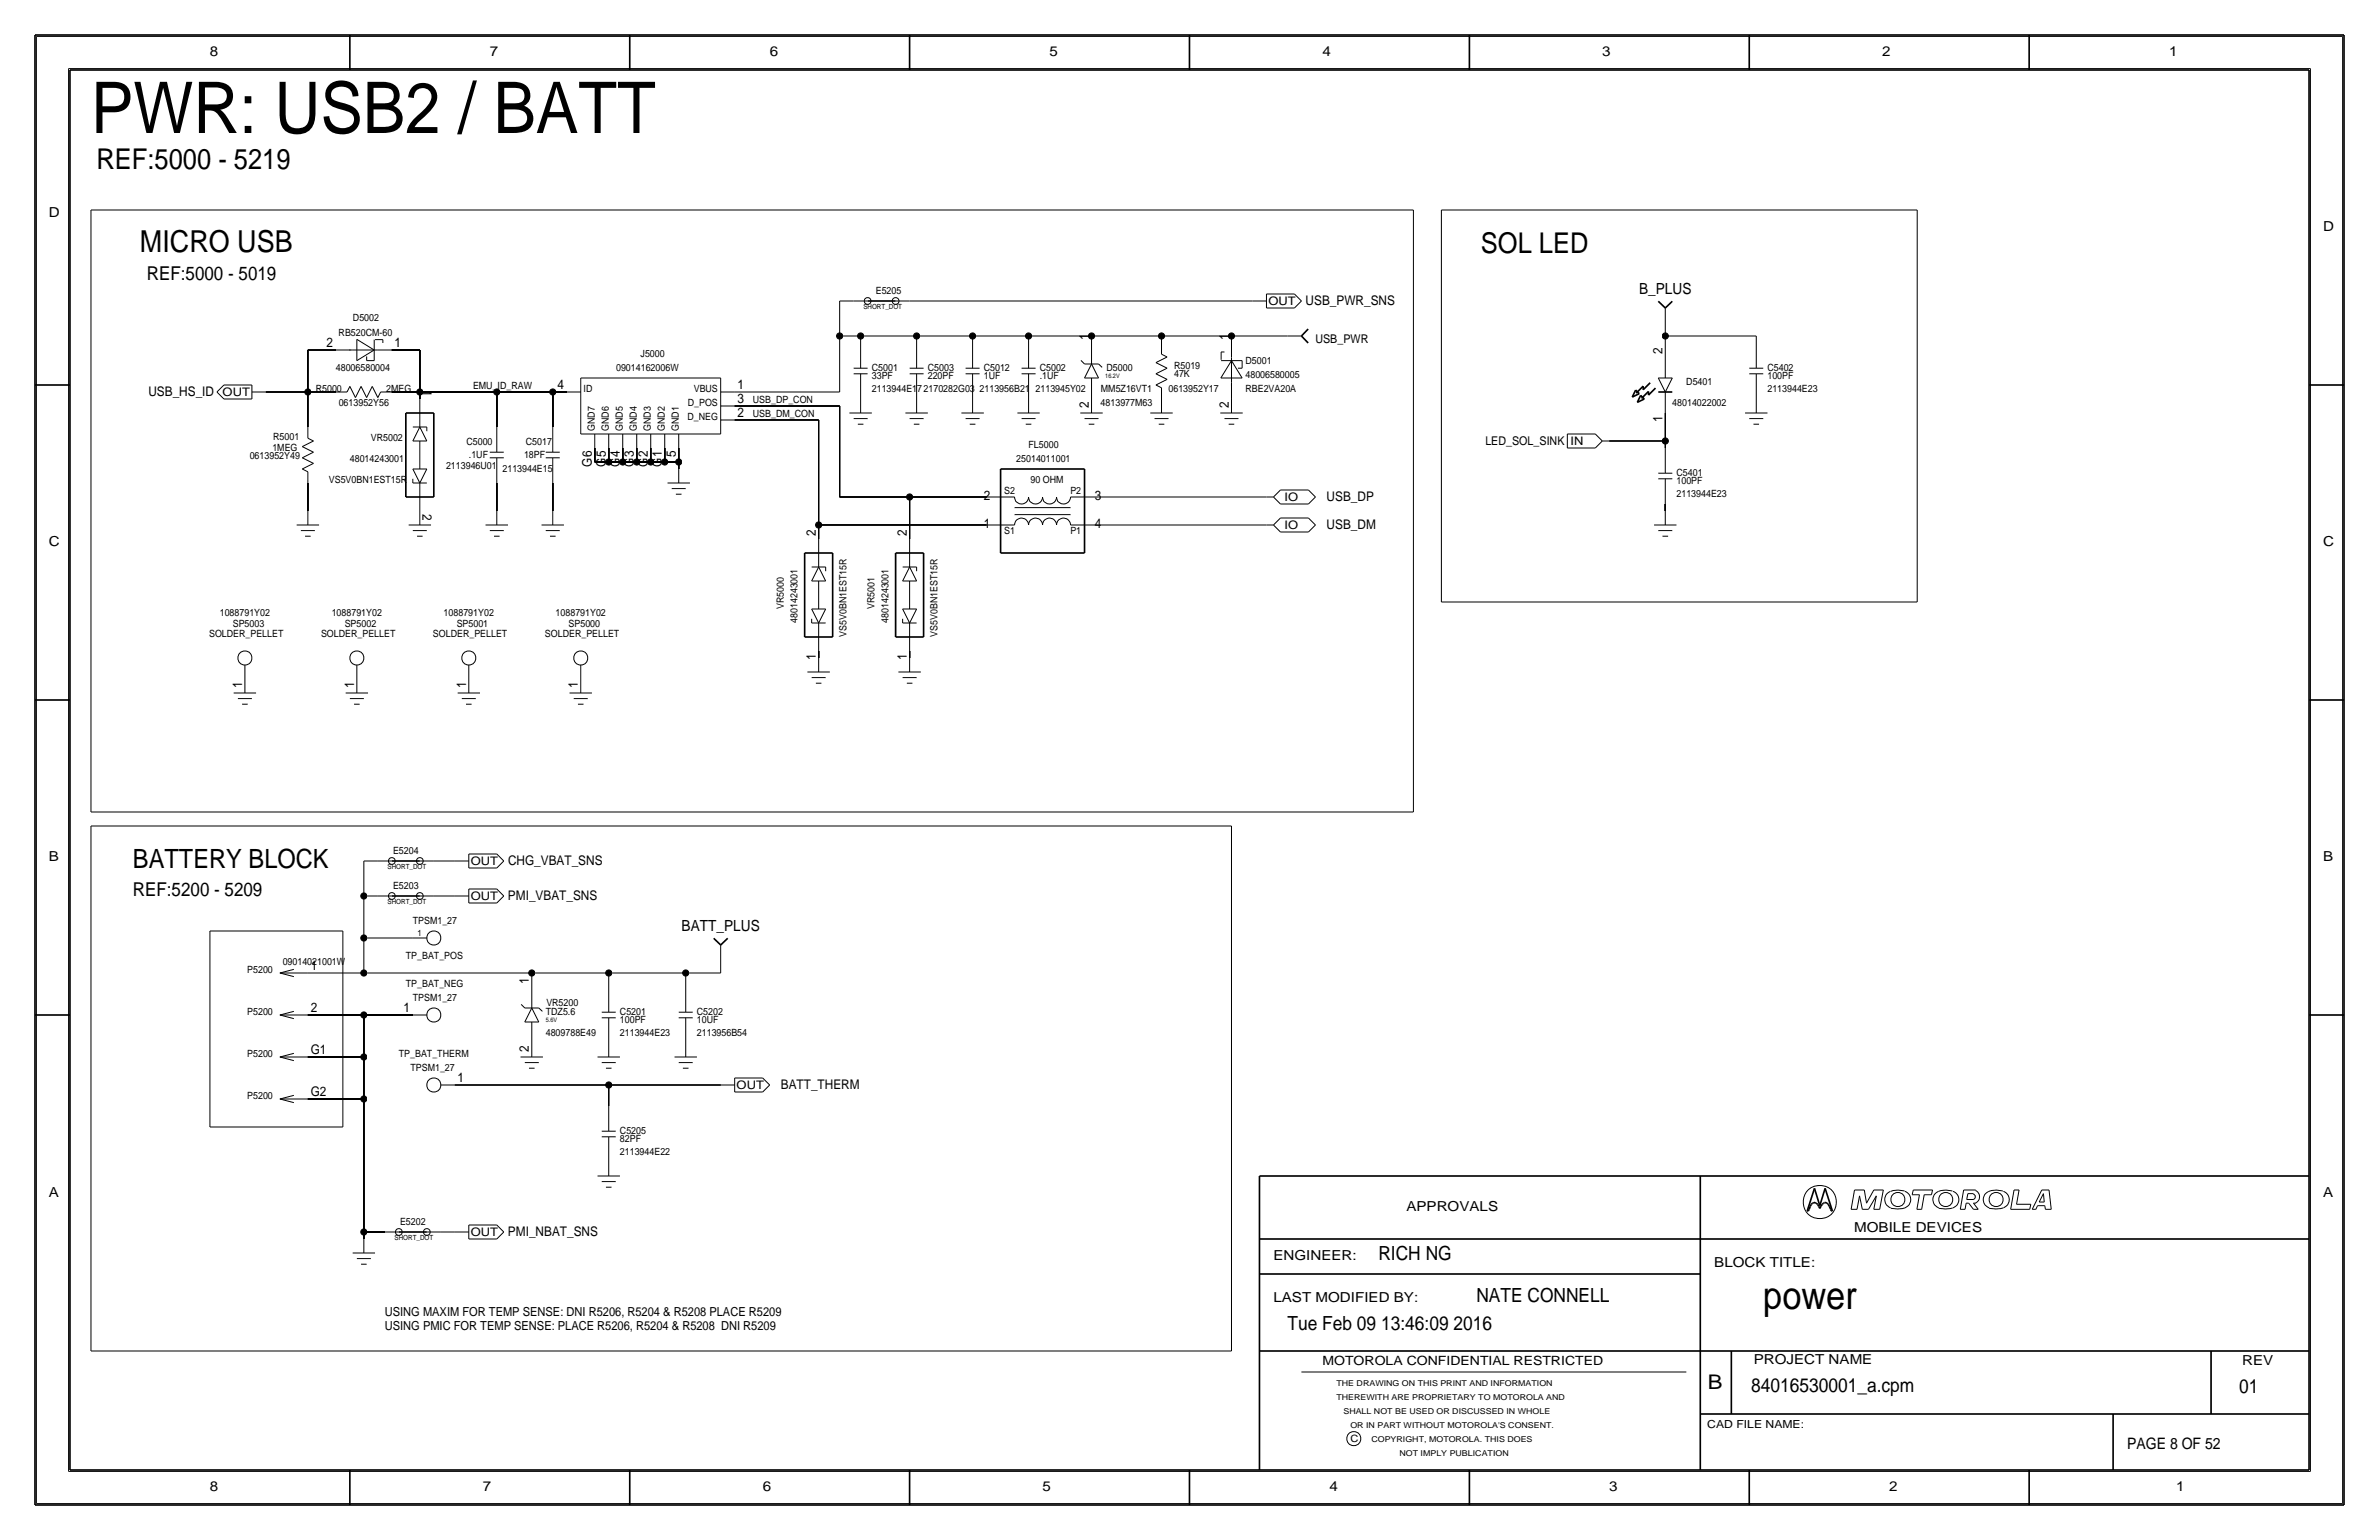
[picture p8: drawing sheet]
<svg xmlns="http://www.w3.org/2000/svg" width="432mm" height="279mm" viewBox="0 0 432 279" stroke-linecap="round" stroke-linejoin="round" font-family="sans-serif">
<defs><g id="words">
<text font-size="12.9" x="16.5" y="24.1">PWR: USB2 / BATT</text>
<text font-size="7" x="320" y="237.5">power</text>
<text font-size="5.5" x="25.4" y="45.7">MICRO USB</text>
<g font-size="5.2">
<text x="17.5" y="30.7">REF:5000 - 5219</text>
<text x="268.8" y="45.9">SOL LED</text>
</g>
<text font-size="4.8" x="24.1" y="157.5">BATTERY BLOCK</text>
<text font-size="3.7" x="310" y="252.1">B</text>
<g font-size="3.5">
<text x="26.7" y="50.8">REF:5000 - 5019</text>
<text x="24.1" y="162.6">REF:5200 - 5209</text>
<text x="250.2" y="228.6">RICH NG</text>
<text x="268" y="236.2">NATE CONNELL</text>
<text x="233.7" y="241.3">Tue Feb 09 13:46:09 2016</text>
<text x="317.9" y="252.6">84016530001_a.cpm</text>
<text x="406.4" y="252.7">01</text>
</g>
<text font-size="2.9" x="386.1" y="262.9">PAGE 8 OF 52</text>
<g font-size="2.8">
<text x="297.5" y="53.3">B_PLUS</text>
<text x="123.7" y="168.9">BATT_PLUS</text>
</g>
<g font-size="2.5">
<text x="38.1" y="10.2">8</text>
<text x="88.9" y="10.2">7</text>
<text x="139.7" y="10.2">6</text>
<text x="190.5" y="10.2">5</text>
<text x="240" y="10.2">4</text>
<text x="290.8" y="10.2">3</text>
<text x="341.6" y="10.2">2</text>
<text x="393.7" y="10.2">1</text>
<text x="8.9" y="39.4">D</text>
<text x="421.6" y="41.9">D</text>
<text x="8.9" y="99.1">C</text>
<text x="421.6" y="99.1">C</text>
<text x="8.9" y="156.2">B</text>
<text x="421.6" y="156.2">B</text>
<text x="8.9" y="217.2">A</text>
<text x="255.3" y="219.7">APPROVALS</text>
<text x="421.6" y="217.2">A</text>
<text x="336.5" y="223.5">MOBILE DEVICES</text>
<text x="231.1" y="228.6">ENGINEER:</text>
<text x="311.1" y="229.9">BLOCK TITLE:</text>
<text x="231.1" y="236.2">LAST MODIFIED BY:</text>
<text x="318.3" y="247.5">PROJECT NAME</text>
<text x="407" y="247.6">REV</text>
<text x="38.1" y="270.5">8</text>
<text x="87.6" y="270.5">7</text>
<text x="138.4" y="270.5">6</text>
<text x="189.2" y="270.5">5</text>
<text x="241.3" y="270.5">4</text>
<text x="292.1" y="270.5">3</text>
<text x="342.9" y="270.5">2</text>
<text x="395" y="270.5">1</text>
</g>
<g font-size="2.4">
<text x="237" y="55.4">USB_PWR_SNS</text>
<text x="59.3" y="63">2</text>
<text x="71.6" y="63">1</text>
<text x="197.6" y="61.7" transform="rotate(-90 197.6 61.7)">1</text>
<text x="223" y="61.7" transform="rotate(-90 223 61.7)">1</text>
<text x="301.8" y="64.3" transform="rotate(-90 301.8 64.3)">2</text>
<text x="26.9" y="71.9">USB_HS_ID</text>
<text x="76.7" y="70.7" transform="rotate(90 76.7 70.7)">1</text>
<text x="101.2" y="70.6">4</text>
<text x="133.9" y="70.6">1</text>
<text x="133.9" y="73.2">3</text>
<text x="133.9" y="75.7">2</text>
<text x="197.6" y="74.1" transform="rotate(-90 197.6 74.1)">2</text>
<text x="223" y="74.1" transform="rotate(-90 223 74.1)">2</text>
<text x="301.8" y="76.6" transform="rotate(-90 301.8 76.6)">1</text>
<text x="122.7" y="83" transform="rotate(-90 122.7 83)">5</text>
<text x="107.4" y="84.7" transform="rotate(-90 107.4 84.7)">G6</text>
<text x="110" y="84.7" transform="rotate(-90 110 84.7)">G5</text>
<text x="112.5" y="84.7" transform="rotate(-90 112.5 84.7)">G4</text>
<text x="115.1" y="84.7" transform="rotate(-90 115.1 84.7)">G3</text>
<text x="117.6" y="84.7" transform="rotate(-90 117.6 84.7)">G2</text>
<text x="120.1" y="84.7" transform="rotate(-90 120.1 84.7)">G1</text>
<text x="76.7" y="93.2" transform="rotate(90 76.7 93.2)">2</text>
<text x="178.6" y="90.7">2</text>
<text x="178.6" y="95.8">1</text>
<text x="198.7" y="90.7">3</text>
<text x="198.7" y="95.8">4</text>
<text x="240.8" y="90.9">USB_DP</text>
<text x="148.1" y="97.3" transform="rotate(-90 148.1 97.3)">2</text>
<text x="164.6" y="97.3" transform="rotate(-90 164.6 97.3)">2</text>
<text x="240.8" y="96">USB_DM</text>
<text x="148.1" y="119.8" transform="rotate(-90 148.1 119.8)">1</text>
<text x="164.6" y="119.8" transform="rotate(-90 164.6 119.8)">1</text>
<text x="43.9" y="124.9" transform="rotate(-90 43.9 124.9)">1</text>
<text x="64.3" y="124.9" transform="rotate(-90 64.3 124.9)">1</text>
<text x="84.6" y="124.9" transform="rotate(-90 84.6 124.9)">1</text>
<text x="104.9" y="124.9" transform="rotate(-90 104.9 124.9)">1</text>
<text x="92.2" y="157">CHG_VBAT_SNS</text>
<text x="92.2" y="163.3">PMI_VBAT_SNS</text>
<text x="56.4" y="176">1</text>
<text x="96" y="178.6" transform="rotate(-90 96 178.6)">1</text>
<text x="56.4" y="183.6">2</text>
<text x="73.2" y="183.6">1</text>
<text x="56.4" y="191.3">G1</text>
<text x="96" y="190.9" transform="rotate(-90 96 190.9)">2</text>
<text x="83.1" y="196.3">1</text>
<text x="141.7" y="197.6">BATT_THERM</text>
<text x="56.4" y="198.9">G2</text>
<text x="92.2" y="224.3">PMI_NBAT_SNS</text>
</g>
<g font-size="2.3">
<text x="69.8" y="238.8">USING MAXIM FOR TEMP SENSE: DNI R5206, R5204 &amp; R5208 PLACE R5209</text>
<text x="69.8" y="241.3">USING PMIC FOR TEMP SENSE: PLACE R5206, R5204 &amp; R5208 DNI R5209</text>
<text x="240" y="247.6">MOTOROLA CONFIDENTIAL RESTRICTED</text>
</g>
<g font-size="2.2">
<text x="238.8" y="62.2">USB_PWR</text>
<text x="269.6" y="80.8">LED_SOL_SINK</text>
</g>
<g font-size="2.1">
<text x="230.2" y="55.4">OUT</text>
<text x="40.4" y="71.9">OUT</text>
<text x="285" y="80.7">IN</text>
<text x="233.2" y="96">IO</text>
<text x="233.2" y="90.9">IO</text>
<text x="85.4" y="157">OUT</text>
<text x="85.4" y="163.4">OUT</text>
<text x="133.7" y="197.7">OUT</text>
<text x="85.4" y="224.3">OUT</text>
</g>
<text font-size="2" x="309.9" y="259.1">CAD FILE NAME:</text>
<g font-size="1.8">
<text x="159" y="53.3">E5205</text>
<text x="64.1" y="58.3">D5002</text>
<text x="61.5" y="61">RB520CM-60</text>
<text x="116.3" y="64.8">J5000</text>
<text x="57.3" y="71.1">R5000</text>
<text x="61" y="67.3">48006580004</text>
<text x="70.1" y="71.1">2MEG</text>
<text x="85.9" y="70.6">EMU_ID_RAW</text>
<text x="105.9" y="71.1">ID</text>
<text x="111.8" y="67.3">09014162006W</text>
<text x="125.9" y="71.1">VBUS</text>
<text x="158.2" y="71.1">2113944E172170282G03</text>
<text x="158.2" y="68.8">33PF</text>
<text x="158.2" y="67.3">C5001</text>
<text x="168.4" y="68.8">220PF</text>
<text x="168.4" y="67.3">C5003</text>
<text x="177.8" y="71.1">2113956B21</text>
<text x="178.6" y="68.8">1UF</text>
<text x="178.6" y="67.3">C5012</text>
<text x="188" y="71.1">2113945Y02</text>
<text x="188.7" y="68.8">.1UF</text>
<text x="188.7" y="67.3">C5002</text>
<text x="199.8" y="71.1">MM5Z16VT1</text>
<text x="200.8" y="67.3">D5000</text>
<text x="212.1" y="71.1">0613952Y17</text>
<text x="213.1" y="68.4">47K</text>
<text x="213.1" y="67">R5019</text>
<text x="226.1" y="68.6">48006580005</text>
<text x="226.1" y="71.1">RBE2VA20A</text>
<text x="226.1" y="66">D5001</text>
<text x="306.1" y="69.8">D5401</text>
<text x="320.8" y="67.3">C5402</text>
<text x="320.8" y="68.8">100PF</text>
<text x="320.8" y="71.1">2113944E23</text>
<text x="61.5" y="73.7">0613952Y56</text>
<text x="124.8" y="76.2">D_NEG</text>
<text x="124.8" y="73.7">D_POS</text>
<text x="136.7" y="73.2">USB_DP_CON</text>
<text x="136.7" y="75.7">USB_DM_CON</text>
<text x="199.8" y="73.7">4813977M63</text>
<text x="303.5" y="73.7">48014022002</text>
<text x="45.3" y="83.3">0613952Y49</text>
<text x="49.4" y="81.7">1MEG</text>
<text x="49.6" y="79.9">R5001</text>
<text x="63.5" y="83.8">48014243001</text>
<text x="67.3" y="80">VR5002</text>
<text x="84.7" y="80.8">C5000</text>
<text x="85.1" y="83.1">.1UF</text>
<text x="95.1" y="83">18PF</text>
<text x="95.4" y="80.8">C5017</text>
<text x="107.9" y="78.2" transform="rotate(-90 107.9 78.2)">GND7</text>
<text x="110.5" y="78.2" transform="rotate(-90 110.5 78.2)">GND6</text>
<text x="113" y="78.2" transform="rotate(-90 113 78.2)">GND5</text>
<text x="115.6" y="78.2" transform="rotate(-90 115.6 78.2)">GND4</text>
<text x="118.1" y="78.2" transform="rotate(-90 118.1 78.2)">GND3</text>
<text x="120.6" y="78.2" transform="rotate(-90 120.6 78.2)">GND2</text>
<text x="123.2" y="78.2" transform="rotate(-90 123.2 78.2)">GND1</text>
<text x="184.5" y="83.8">25014011001</text>
<text x="186.7" y="81.3">FL5000</text>
<text x="59.7" y="87.6">VS5V0BN1EST15R</text>
<text x="81" y="85.1">2113946U01</text>
<text x="91.2" y="85.7">2113944E15</text>
<text x="182.3" y="89.6">S2</text>
<text x="187" y="87.6">90 OHM</text>
<text x="194.3" y="89.6">P2</text>
<text x="304.3" y="87.9">100PF</text>
<text x="304.3" y="86.4">C5401</text>
<text x="304.3" y="90.2">2113944E23</text>
<text x="182.3" y="96.8">S1</text>
<text x="194.3" y="96.8">P1</text>
<text x="39.9" y="111.8">1088791Y02</text>
<text x="42.3" y="113.8">SP5003</text>
<text x="60.2" y="111.8">1088791Y02</text>
<text x="62.6" y="113.8">SP5002</text>
<text x="80.5" y="111.8">1088791Y02</text>
<text x="82.9" y="113.8">SP5001</text>
<text x="100.8" y="111.8">1088791Y02</text>
<text x="103.2" y="113.8">SP5000</text>
<text x="142.2" y="110.5" transform="rotate(-90 142.2 110.5)">VR5000</text>
<text x="144.8" y="113" transform="rotate(-90 144.8 113)">48014243001</text>
<text x="158.7" y="110.5" transform="rotate(-90 158.7 110.5)">VR5001</text>
<text x="161.3" y="113" transform="rotate(-90 161.3 113)">48014243001</text>
<text x="38" y="115.6">SOLDER_PELLET</text>
<text x="58.3" y="115.6">SOLDER_PELLET</text>
<text x="78.6" y="115.6">SOLDER_PELLET</text>
<text x="98.9" y="115.6">SOLDER_PELLET</text>
<text x="153.7" y="115.6" transform="rotate(-90 153.7 115.6)">VS5V0BN1EST15R</text>
<text x="170.2" y="115.6" transform="rotate(-90 170.2 115.6)">VS5V0BN1EST15R</text>
<text x="71.3" y="154.9">E5204</text>
<text x="71.3" y="161.3">E5203</text>
<text x="74.9" y="167.6">TPSM1_27</text>
<text x="73.7" y="174">TP_BAT_POS</text>
<text x="44.9" y="176.5">P5200</text>
<text x="51.3" y="175">09014021001W</text>
<text x="73.7" y="179.1">TP_BAT_NEG</text>
<text x="44.9" y="184.2">P5200</text>
<text x="74.9" y="181.6">TPSM1_27</text>
<text x="99.1" y="184.1">TDZ5.6</text>
<text x="99.2" y="182.6">VR5200</text>
<text x="112.5" y="185.7">100PF</text>
<text x="112.5" y="184.1">C5201</text>
<text x="126.5" y="184.2">C5202</text>
<text x="126.5" y="185.7">10UF</text>
<text x="44.9" y="191.8">P5200</text>
<text x="72.4" y="191.8">TP_BAT_THERM</text>
<text x="99.1" y="188">4809788E49</text>
<text x="112.5" y="188">2113944E23</text>
<text x="126.5" y="188">2113956B54</text>
<text x="74.5" y="194.3">TPSM1_27</text>
<text x="44.9" y="199.4">P5200</text>
<text x="112.5" y="209.5">2113944E22</text>
<text x="112.5" y="207.3">82PF</text>
<text x="112.5" y="205.7">C5205</text>
<text x="72.6" y="222.3">E5202</text>
<text x="245.1" y="261.6">C</text>
</g>
<text font-size="1.6" x="75.8" y="169.8">1</text>
<g font-size="1.5">
<text x="242.6" y="251.5">THE DRAWING ON THIS PRINT AND INFORMATION</text>
<text x="242.6" y="254">THEREWITH ARE PROPRIETARY TO MOTOROLA AND</text>
<text x="243.8" y="256.5">SHALL NOT BE USED OR DISCUSSED IN WHOLE</text>
<text x="245.1" y="259.1">OR IN PART WITHOUT MOTOROLA'S CONSENT.</text>
<text x="248.9" y="261.6">COPYRIGHT, MOTOROLA. THIS DOES</text>
<text x="254" y="264.2">NOT IMPLY PUBLICATION</text>
</g>
<g font-size="1.3">
<text x="156.7" y="56">SHORT_DOT</text>
<text x="70.3" y="157.6">SHORT_DOT</text>
<text x="70.3" y="164">SHORT_DOT</text>
<text x="71.6" y="224.9">SHORT_DOT</text>
</g>
<g font-size="1.1">
<text x="200.6" y="68.6">16.2V</text>
<text x="99.1" y="185.4">5.6V</text>
</g>
</g></defs>
<!-- layer: Nets -->
<g fill="none" stroke="#000" stroke-width=".18">
<path d="M16.5 38.1h240zM16.5 38.1v109.2zM256.5 38.1v109.2zM261.6 38.1v71.1zM261.6 38.1h86.4zM348 38.1v71.1zM152.4 54.6h2.5zM152.4 54.6v6.4zM165.1 54.6h62.2zM302.3 58.4v2.6zM48.3 71.1h7.6zM55.9 71.1v6.4z"/>
<path d="M55.9 63.5v7.6zM55.9 63.5h5.1zM55.9 71.1h5.1zM71.1 63.5h5.1zM71.1 71.1h5.1zM76.2 71.1v1.3zM76.2 63.5v7.6zM76.2 71.1h14zM90.2 71.1h10.1zM90.2 71.1v6.4zM100.3 71.1v6.4zM100.3 71.1h2.6z"/>
<path d="M133.3 71.1h19.1zM133.3 76.2h15.3zM133.3 73.7h19.1zM148.6 76.2v19zM152.4 61v10.1zM152.4 73.7v16.5zM152.4 61h3.8zM156.2 61v1.2zM156.2 61h10.2zM166.4 61h10.1zM166.4 61v1.2zM176.5 61v1.2z"/>
<path d="M176.5 61h10.2zM186.7 61v1.2zM186.7 61h11.4zM198.1 61v1.2zM198.1 61h12.7zM210.8 61v1.2zM210.8 61h12.7zM223.5 61v1.2zM223.5 61h10.2zM302.3 61v3.8zM302.3 61h16.5zM302.3 74.9v5.1z"/>
<path d="M318.8 61v1.2zM55.9 87.6v5.1zM90.2 87.6v5.1zM100.3 87.6v5.1zM107.9 81.3v2.5zM107.9 83.8h2.6zM110.5 81.3v2.5zM110.5 83.8h2.5zM113 81.3v2.5zM113 83.8h2.6zM115.6 81.3v2.5zM115.6 83.8h2.5z"/>
<path d="M118.1 83.8h2.5zM118.1 81.3v2.5zM120.6 83.8h2.6zM120.6 81.3v2.5zM123.2 83.8v1.3zM123.2 81.3v2.5zM148.6 95.2v2.6zM148.6 95.2h30.5zM152.4 90.2h12.7zM165.1 90.2v7.6zM165.1 90.2h14zM199.4 95.2h30.5z"/>
<path d="M199.4 90.2h30.5zM292.1 80h10.2zM302.3 91.4v1.3zM302.3 80v1.3zM148.6 118.1v1.3zM165.1 118.1v1.3zM261.6 109.2h86.4zM16.5 147.3h240zM16.5 149.9v95.2zM16.5 149.9h207zM66 156.2h2.6zM66 156.2v6.4z"/>
<path d="M78.7 156.2h3.8zM223.5 149.9v95.2zM38.1 168.9h24.1zM38.1 168.9v35.6zM55.9 176.5h10.1zM62.2 168.9v35.6zM66 170.2h8.9zM66 162.6h2.6zM66 162.6v7.6zM66 170.2v6.3zM66 176.5h30.5zM78.7 162.6h3.8z"/>
<path d="M96.5 176.5h14zM96.5 176.5v2.6zM110.5 176.5v2.6zM110.5 176.5h14zM124.5 176.5v2.6zM124.5 176.5h6.3zM130.8 174v2.5zM55.9 199.4h10.1zM55.9 191.8h10.1zM55.9 184.1h10.1zM66 184.1h8.9zM66 199.4v24.1z"/>
<path d="M66 191.8v7.6zM66 184.1v7.7zM82.5 196.8h28zM110.5 196.8v3.9zM110.5 196.8h20.3zM38.1 204.5h24.1zM66 223.5v1.3zM66 223.5h3.8zM80 223.5h2.6zM16.5 245.1h207z"/>
</g>
<g fill="#000" stroke="#000" stroke-width=".18">
<circle cx="55.9" cy="71.1" r=".56"/>
<circle cx="76.2" cy="71.1" r=".56"/>
<circle cx="90.2" cy="71.1" r=".56"/>
<circle cx="100.3" cy="71.1" r=".56"/>
<circle cx="152.4" cy="61" r=".56"/>
<circle cx="156.2" cy="61" r=".56"/>
<circle cx="166.4" cy="61" r=".56"/>
<circle cx="176.5" cy="61" r=".56"/>
<circle cx="186.7" cy="61" r=".56"/>
<circle cx="198.1" cy="61" r=".56"/>
<circle cx="210.8" cy="61" r=".56"/>
<circle cx="223.5" cy="61" r=".56"/>
<circle cx="302.3" cy="61" r=".56"/>
<circle cx="110.5" cy="83.8" r=".56"/>
<circle cx="113" cy="83.8" r=".56"/>
<circle cx="115.6" cy="83.8" r=".56"/>
<circle cx="118.1" cy="83.8" r=".56"/>
<circle cx="120.6" cy="83.8" r=".56"/>
<circle cx="123.2" cy="83.8" r=".56"/>
<circle cx="148.6" cy="95.2" r=".56"/>
<circle cx="165.1" cy="90.2" r=".56"/>
<circle cx="302.3" cy="80" r=".56"/>
<circle cx="66" cy="162.6" r=".56"/>
<circle cx="66" cy="170.2" r=".56"/>
<circle cx="66" cy="176.5" r=".56"/>
<circle cx="96.5" cy="176.5" r=".56"/>
<circle cx="110.5" cy="176.5" r=".56"/>
<circle cx="124.5" cy="176.5" r=".56"/>
<circle cx="66" cy="191.8" r=".56"/>
<circle cx="66" cy="199.4" r=".56"/>
<circle cx="66" cy="184.1" r=".56"/>
<circle cx="110.5" cy="196.8" r=".56"/>
<circle cx="66" cy="223.5" r=".56"/>
</g>
<!-- layer: Components -->
<g fill="none" stroke="#000" stroke-width=".18">
<path d="M154.9 54.6h2.6zM162.6 54.6h2.5zM227.3 54.6h2.6zM229.9 53.3h5zM229.9 55.9h5zM229.9 53.3v2.6zM234.9 53.3l1.3 1.3zM236.2 54.6l-1.3 1.3zM302.3 55.9v2.5zM39.4 71.1l1.2 1.3zM40.6 69.8l-1.2 1.3zM40.6 69.8h5.1z"/>
<path d="M40.6 72.4h5.1zM45.7 71.1h2.6zM45.7 69.9v2.5zM55.9 77.5v2zM55.9 79.5l1 .5zM61 63.5h2.6zM61 71.1h2zM63.4 63.5h.5zM63.5 70.1l-.5 1zM63.5 70.1l1 2zM63.9 63.5h4zM64.8 65.4l3.1-1.9z"/>
<path d="M64.8 61.6l3.1 1.9zM64.8 61.6v3.8zM65.5 70.1l-1 2zM65.5 70.1l1 2zM66.5 64.7v.7zM66.5 65.4h1.4zM67.6 70.1l-1.1 2zM67.6 70.1l1 2zM67.9 63.5h.6zM67.9 61.6v3.8zM68.1 61.6h1.4zM68.5 63.5h2.6z"/>
<path d="M69.1 71.1l-.5 1zM69.1 71.1h2zM69.5 61.6v.6zM74.9 77.5h2.6zM76.2 77.5l-1.3 2.5zM76.2 72.4v5.1zM76.2 77.5l1.3 2.5zM77.5 77.5v.7zM90.2 77.5v4.5zM100.3 77.5v4.5zM102.9 71.1h2.5zM105.4 68.6h25.4z"/>
<path d="M105.4 78.7h25.4zM105.4 68.6v10.1zM107.9 78.7v2.6zM110.5 78.7v2.6zM113 78.7v2.6zM115.6 78.7v2.6zM118.1 78.7v2.6zM120.6 78.7v2.6zM123.2 78.7v2.6zM130.8 71.1h2.5zM130.8 73.7h2.5zM130.8 76.2h2.5z"/>
<path d="M130.8 68.6v10.1zM154.2 74.9h4zM154.9 67.8h2.6zM154.9 75.9h2.6zM154.9 66.8h2.6zM155.7 77h1zM156.2 67.8v4.6zM156.2 62.2v4.6zM156.2 72.4v2.5zM164.3 74.9h4.1zM165.1 66.8h2.5zM165.1 75.9h2.5z"/>
<path d="M165.1 67.8h2.5zM165.9 77h1zM166.4 72.4v2.5zM166.4 67.8v4.6zM166.4 62.2v4.6zM174.5 74.9h4.1zM175.3 66.8h2.5zM175.3 67.8h2.5zM175.3 75.9h2.5zM176 77h1zM176.5 67.8v4.6zM176.5 62.2v4.6z"/>
<path d="M176.5 72.4v2.5zM184.7 74.9h4zM185.4 75.9h2.6zM185.4 67.8h2.6zM185.4 66.8h2.6zM186.2 77h1zM186.7 72.4v2.5zM186.7 67.8v4.6zM186.7 62.2v4.6zM196.1 74.9h4.1zM196.2 65.4l.6 .6zM196.8 75.9h2.6z"/>
<path d="M196.8 66h2.6zM196.9 68.6h2.5zM197.6 77h1zM198.1 72.4v2.5zM198.1 68.6v3.8zM198.1 62.2v3.8zM198.1 66l1.3 2.6zM198.1 66l-1.3 2.6zM199.4 66l.7 .6zM208.8 74.9h4.1zM209.5 75.9h2.6zM209.8 67.8l2-1z"/>
<path d="M209.8 67.8l2 1zM209.8 65.8l2-1zM209.8 69.8l1 .6zM209.8 65.8l2 1zM209.8 69.8l2-1zM210.3 77h1zM210.8 62.2v2.1zM210.8 70.4v2zM210.8 72.4v2.5zM210.8 64.3l1 .5zM221.5 74.9h4.1zM221.6 68.6h3.9z"/>
<path d="M221.6 65.4h3.9zM221.6 63.9h.7zM221.6 63.9v1.4zM222.2 75.9h2.6zM223 77h1zM223.5 72.4v2.5zM223.5 62.2v2.7zM223.5 69.7v2.7zM223.5 65.4l2 3.2zM223.5 64.9v.5zM223.5 69.4v.6zM223.5 65.4v4z"/>
<path d="M223.5 65.4l-1.9 3.2zM224.7 66.8h.8zM225.5 65.4v1.4zM233.7 61h2.5zM284.5 78.7h5.1zM284.5 78.7v2.6zM289.6 78.7l1.2 1.3zM301 68.6h2.5zM301 68.6l1.3 2.5zM302.3 64.8v3.8zM302.3 71.1v3.8zM303.5 68.6l-1.2 2.5z"/>
<path d="M316.7 74.9h4.1zM317.5 67.8h2.5zM317.5 75.9h2.5zM317.5 66.8h2.5zM318.3 77h1zM318.8 72.4v2.5zM318.8 67.8v4.6zM318.8 62.2v4.6zM53.8 95.2h4.1zM54.6 96.3h2.5zM54.9 85.1l2-1zM54.9 81l2 1z"/>
<path d="M54.9 85.1l1 .5zM54.9 83.1l2 1zM54.9 83.1l2-1.1zM54.9 81l2-1zM55.4 97.3h1zM55.9 92.7v2.5zM55.9 85.6v2zM74.2 95.2h4zM74.9 85.1h2.6zM74.9 87.6h2.6zM74.9 86.9v.7zM74.9 85.1l1.3 2.5z"/>
<path d="M74.9 80h2.6zM74.9 96.3h2.6zM75.7 97.3h1zM76.2 87.6v5.1zM76.2 80v5.1zM76.2 92.7v2.5zM77.5 85.1l-1.3 2.5zM88.1 95.2h4.1zM88.9 96.3h2.5zM88.9 83.1h2.5zM88.9 82h2.5zM89.7 97.3h1z"/>
<path d="M90.2 92.7v2.5zM90.2 83.1v4.5zM98.3 95.2h4.1zM99.1 83.1h2.5zM99.1 96.3h2.5zM99.1 82h2.5zM99.8 97.3h1zM100.3 83.1v4.5zM100.3 92.7v2.5zM121.2 87.6h4zM121.9 88.6h2.6zM122.7 89.7h1z"/>
<path d="M123.2 85.1v2.5zM148.6 97.8v5.1zM165.1 97.8v5.1zM179.1 90.2h2.5zM179.1 95.2h2.5zM181.6 95.2h2.5zM181.6 90.2h2.5zM184.1 93.4h10.2zM184.1 92.1h10.2zM184.1 90.2a1.27 1.27 0 0 0 1.3 1.2 1.27 1.27 0 0 0 1.3-1.2 1.27 1.27 0 0 0 1.3 1.2 1.27 1.27 0 0 0 1.2-1.2 1.27 1.27 0 0 0 1.3 1.2 1.27 1.27 0 0 0 1.3-1.2 1.27 1.27 0 0 0 1.2 1.2 1.27 1.27 0 0 0 1.3-1.2M184.2 95.2a1.27 1.27 0 0 1 1.2-1.2 1.27 1.27 0 0 1 1.3 1.2 1.27 1.27 0 0 1 1.3-1.2 1.27 1.27 0 0 1 1.2 1.2 1.27 1.27 0 0 1 1.3-1.2 1.27 1.27 0 0 1 1.3 1.2 1.27 1.27 0 0 1 1.2-1.2 1.27 1.27 0 0 1 1.3 1.2M194.3 95.2h2.5z"/>
<path d="M194.3 90.2h2.5zM196.9 90.2h2.5zM196.9 95.2h2.5zM229.9 95.2h1.2zM229.9 90.2h1.2zM231.1 95.2l1.3 1.3zM231.1 90.2l1.3 1.2zM232.4 96.5h5.1zM232.4 94h5.1zM232.4 94l-1.3 1.3zM232.4 91.4h5.1zM232.4 88.9h5.1z"/>
<path d="M232.4 88.9l-1.3 1.3zM237.5 94l1.3 1.3zM237.5 88.9l1.3 1.3zM238.8 95.2l-1.3 1.3zM238.8 90.2l-1.3 1.2zM284.5 81.3h5.1zM290.8 80h1.3zM290.8 80l-1.2 1.3zM300.2 95.2h4.1zM301 86.9h2.5zM301 85.9h2.5zM301 96.3h2.5z"/>
<path d="M301.8 97.3h1zM302.3 86.9v4.5zM302.3 81.3v4.6zM302.3 92.7v2.5zM147.3 110.5l1.3 2.5zM147.3 110.5h2.6zM147.3 112.3v.7zM147.3 113h2.6zM147.3 105.4h2.6zM147.3 102.9h2.6zM148.6 119.4v2.5zM148.6 113v5.1z"/>
<path d="M148.6 105.4v5.1zM148.6 102.9l1.3 2.5zM148.6 102.9l-1.3 2.5zM149.9 110.5l-1.3 2.5zM149.9 102.9v.7zM163.8 110.5h2.6zM163.8 112.3v.7zM163.8 110.5l1.3 2.5zM163.8 113h2.6zM163.8 105.4h2.6zM163.8 102.9h2.6zM165.1 102.9l-1.3 2.5z"/>
<path d="M165.1 119.4v2.5zM165.1 113v5.1zM165.1 105.4v5.1zM165.1 102.9l1.3 2.5zM166.4 110.5l-1.3 2.5zM166.4 102.9v.7zM42.4 125.7h4.1zM43.2 126.7h2.5zM43.9 127.8h1.1zM44.4 120.6v2.6zM44.4 123.2v2.5zM62.7 125.7h4.1z"/>
<path d="M63.5 126.7h2.5zM64.3 127.8h1zM64.8 123.2v2.5zM64.8 120.6v2.6zM83.1 125.7h4zM83.8 126.7h2.6zM84.6 127.8h1zM85.1 123.2v2.5zM85.1 120.6v2.6zM103.4 125.7h4zM104.1 126.7h2.6zM104.9 127.8h1z"/>
<path d="M105.4 120.6v2.6zM105.4 123.2v2.5zM146.6 121.9h4zM147.3 122.9h2.6zM148.1 124h1zM163.1 121.9h4zM163.8 122.9h2.6zM164.6 124h1zM68.6 156.2h2.5zM76.2 156.2h2.5zM82.5 156.2h2.6zM85.1 154.9h5.1z"/>
<path d="M85.1 157.5h5.1zM85.1 154.9v2.6zM90.2 154.9l1.2 1.3zM91.4 156.2l-1.2 1.3zM50.8 176.5h5.1zM50.8 176.5l2.5-.6zM50.8 176.5l2.5 .7zM68.6 162.6h2.5zM74.9 170.2h2.6zM76.2 162.6h2.5zM82.5 162.6h2.6zM85.1 161.3h5.1z"/>
<path d="M85.1 163.8h5.1zM85.1 161.3v2.5zM90.2 161.3l1.2 1.3zM91.4 162.6l-1.2 1.2zM96.5 179.1v3.8zM110.5 179.1v4.5zM124.5 179.1v4.5zM130.8 171.4v2.6zM50.8 184.1h5.1zM50.8 191.8h5.1zM50.8 199.4h5.1zM50.8 184.1l2.5-.6z"/>
<path d="M50.8 184.1l2.5 .7zM50.8 191.8l2.5-.7zM50.8 191.8l2.5 .6zM50.8 199.4l2.5-.7zM50.8 199.4l2.5 .7zM74.9 184.1h2.6zM80 196.8h2.5zM94.5 191.8h4.1zM94.6 182.2l.6 .7zM95.2 185.4h2.6zM95.2 192.8h2.6zM95.2 182.9h2.6z"/>
<path d="M96 193.8h1zM96.5 182.9l-1.3 2.5zM96.5 185.4v3.8zM96.5 182.9l1.3 2.5zM96.5 189.2v2.6zM97.8 182.9l.7 .6zM108.5 191.8h4zM109.2 184.7h2.6zM109.2 183.6h2.6zM109.2 192.8h2.6zM110 193.8h1zM110.5 184.7v4.5z"/>
<path d="M110.5 189.2v2.6zM122.4 191.8h4.1zM123.2 184.7h2.5zM123.2 192.8h2.5zM123.2 183.6h2.5zM124 193.8h1zM124.5 189.2v2.6zM124.5 184.7v4.5zM130.8 196.8h2.5zM133.3 195.6h5.1zM133.3 198.1h5.1zM133.3 195.6v2.5z"/>
<path d="M138.4 195.6l1.3 1.2zM139.7 196.8l-1.3 1.3zM108.5 213.4h4zM109.2 206.2h2.6zM109.2 205.2h2.6zM109.2 214.4h2.6zM110 215.4h1zM110.5 206.2v4.6zM110.5 200.7v4.5zM110.5 210.8v2.6zM64 227.3h4.1zM64.8 228.3h2.5z"/>
<path d="M65.5 229.4h1zM66 224.8v2.5zM69.8 223.5h2.6zM77.5 223.5h2.5zM82.5 223.5h2.6zM85.1 222.2h5.1zM85.1 224.8h5.1zM85.1 222.2v2.6zM90.2 222.2l1.2 1.3zM91.4 223.5l-1.2 1.3z"/>
<circle cx="157.5" cy="54.6" r=".61"/>
<circle cx="162.6" cy="54.6" r=".61"/>
<circle cx="44.4" cy="119.4" r="1.28"/>
<circle cx="64.8" cy="119.4" r="1.28"/>
<circle cx="85.1" cy="119.4" r="1.28"/>
<circle cx="105.4" cy="119.4" r="1.28"/>
<circle cx="71.1" cy="156.2" r=".61"/>
<circle cx="76.2" cy="156.2" r=".61"/>
<circle cx="71.1" cy="162.6" r=".61"/>
<circle cx="76.2" cy="162.6" r=".61"/>
<circle cx="78.7" cy="170.2" r="1.28"/>
<circle cx="78.7" cy="184.2" r="1.28"/>
<circle cx="78.7" cy="196.9" r="1.28"/>
<circle cx="72.4" cy="223.5" r=".61"/>
<circle cx="77.5" cy="223.5" r=".61"/>
</g>
<g fill="none" stroke="#000" stroke-width=".3">
<path d="M157.5 54.6h5.1zM237.4 59.7l-1.2 1.3zM301 54.7l1.3 1.2zM302.3 55.9l1.2-1.2zM73.7 74.9h5zM73.7 74.9v15.3zM78.7 74.9v15.3zM236.2 61l1.2 1.2zM296.3 72l1.2-.6zM296.9 70.8l-.6 1.2zM296.9 70.8l.6 .6zM297 71.3l1.2-1.2z"/>
<path d="M297.2 73l1.3-.6zM297.8 71.7l-.6 1.3zM297.8 71.7l.6 .7zM298.2 70.1v.6zM299.2 71l-1.3 1.3zM299.2 71v.7zM299.5 69.4l-1.3 1.3zM300.5 70.4l-1.3 1.3zM301 71.1h2.5zM73.7 90.2h5zM181.6 85.1h15.2zM181.6 85.1v15.2z"/>
<path d="M196.8 85.1v15.2zM146 115.6h5.1zM146 100.3h5.1zM146 100.3v15.3zM151.1 100.3v15.3zM162.6 115.6h5zM162.6 100.3h5zM162.6 100.3v15.3zM167.6 100.3v15.3zM181.6 100.3h15.2zM71.1 156.2h5.1zM71.1 162.6h5.1z"/>
<path d="M129.5 170.2l1.3 1.2zM130.8 171.5l1.3-1.3zM72.4 223.5h5.1z"/>
</g>
<!-- layer: Page Border and Title Block -->
<g fill="none" stroke="#000" stroke-width=".3">
<path d="M6.3 6.4v266.7zM6.4 6.4h419zM12.7 12.7h406.4zM12.7 12.7v254zM63.5 6.4v6.3zM114.3 6.4v6.3zM165.1 6.4v6.3zM215.9 6.3v6.4zM266.7 6.4v6.3zM317.5 6.4v6.3zM368.3 6.4v6.3zM419.1 12.7v254z"/>
<path d="M425.4 6.4v266.7zM6.3 69.8h6.4zM419.1 69.8h6.3zM6.3 127h6.4zM419.1 127h6.3zM6.3 184.1h6.4zM419.1 184.1h6.3zM228.6 213.4v53.3zM228.6 213.4h190.5zM308.6 213.4v53.3zM328 219.7h.2zM328.4 219.4l-.2 .3z"/>
<path d="M328.6 218.8l-.2 .6zM328.8 218.5l-.2 .3zM329 218.3l.2-.1zM329 218.3l-.2 .2zM329.2 218.2h.2zM329.3 215.6l-1.3 4.1zM329.3 215.6l1 3.1zM329.4 218.2l.2 .1zM329.6 218.3l.3 .2zM329.9 218.5l.2 .3zM330.1 218.8l.2 .5zM330.5 218.8l-.2 .5z"/>
<path d="M330.8 218.5l-.3 .3zM331 218.3l-.2 .2zM331 218.3l.2-.1zM331.2 218.2h.2zM331.3 215.6l1.3 4.1zM331.3 215.6l-1 3.1zM331.4 218.2l.2 .1zM331.6 218.3l.2 .2zM331.8 218.5l.2 .3zM332 218.8l.3 .6zM332.3 219.4l.1 .3zM332.4 219.7h.2z"/>
<path d="M228.6 231.1h80zM228.6 224.8h190.5zM228.6 245.1h190.5zM308.6 256.5h110.5zM314.2 245.1v11.4zM383.5 256.5v10.2zM401.3 245.1v11.4zM6.4 273h419zM12.7 266.7h406.4zM63.5 266.7v6.4zM114.3 266.7v6.4zM165.1 266.7v6.4z"/>
<path d="M215.9 266.7v6.3zM266.7 266.7v6.4zM317.5 266.7v6.4zM368.3 266.7v6.4z"/>
</g>
<g fill="none" stroke="#000" stroke-width=".18">
<path d="M6.6 6.6h418.6zM6.6 6.6v266.2zM12.4 12.4v254.6zM12.4 12.4h407zM419.4 12.4v254.6zM425.2 6.6v266.2zM336 219.4h1.1zM336.6 215.9h1.8zM336.6 215.9l-.6 3.5zM337.5 217l-.4 2.4zM337.5 217l.5 2.4zM338 219.4h1.1z"/>
<path d="M338.4 215.9l.4 2.4zM340.1 219.4h1.1zM340.1 215.9h1.7zM340.1 215.9l-1.3 2.4zM340.6 217l-1.5 2.4zM340.6 217l-.5 2.4zM341.8 215.9l-.6 3.5zM343.1 216.2a1.6 1.6 0 0 0-1 1.5 1.6 1.6 0 0 0 1.1 1.5M345.7 216.1h-.2a4 4 0 0 0-2.3 .1M345.7 216.2a1.59 1.59 0 0 1 1.1 1.5 1.59 1.59 0 0 1-1.1 1.5 5.1 5.1 0 0 1-2.5 0M347.1 216.8h1.3zM347.3 215.9l-.2 .9z"/>
<path d="M347.3 215.9h3.5zM347.9 219.4h.9zM348.4 216.8l-.5 2.6zM349.2 216.8l-.4 2.6zM349.2 216.8h1.4zM350.8 215.9l-.2 .9zM354.4 216.1a3.1 3.1 0 0 0-3.3 .7 1.62 1.62 0 0 0 .8 2.4M354.4 219.2a5.1 5.1 0 0 1-2.5 0M354.5 216.2a1.59 1.59 0 0 1 1 1.5 1.59 1.59 0 0 1-1 1.5M355.8 219.4h.9zM356.4 215.9l-.6 3.5zM356.4 215.9h2.2z"/>
<path d="M356.9 218.3l-.2 1.1zM356.9 218.3h.4zM357 217.6h1.2zM357.2 216.6l-.2 1zM357.2 216.6h1zM357.3 218.3l.9 1.1zM358.1 216.7a.5 .5 0 0 1 .4 .4 .5 .5 0 0 1-.4 .5M358.2 219.4h.9zM358.2 218.3l.9 1.1zM358.2 218.3h.4zM358.5 216a1.24 1.24 0 0 1 .8 1.1 1.24 1.24 0 0 1-.8 1.2M363.5 216.1a3.1 3.1 0 0 0-3.3 .7 1.62 1.62 0 0 0 .8 2.4"/>
<path d="M363.6 219.2a5.1 5.1 0 0 1-2.6 0M363.6 216.2a1.59 1.59 0 0 1 1.1 1.5 1.59 1.59 0 0 1-1.1 1.5M364.9 219.4h3.5zM365.6 215.9l-.7 3.5zM365.6 215.9h.9zM366 218.5h2.6zM366.5 215.9l-.5 2.6zM368.6 218.5l-.2 .9zM368.9 219.4h.6zM369.8 218.7h1.3zM369.8 218.7l-.3 .7zM370.1 218.1h.9z"/>
<path d="M370.6 215.9l-1.7 3.5zM370.6 215.9h1.3zM370.9 216.6l-.8 1.5zM370.9 216.6l.1 1.5zM371.1 218.7l.1 .7zM371.2 219.4h1.1zM371.9 215.9l.4 3.5zM236.2 248.9h69.9zM6.6 272.8h418.6zM12.4 267h407z"/>
<circle cx="330.3" cy="218.1" r="3"/>
<circle cx="344.5" cy="217.6" r="1.28"/>
<circle cx="353.2" cy="217.6" r="1.28"/>
<circle cx="362.3" cy="217.6" r="1.28"/>
<circle cx="245.7" cy="261" r="1.28"/>
</g>
<use href="#words"/>
</svg>
